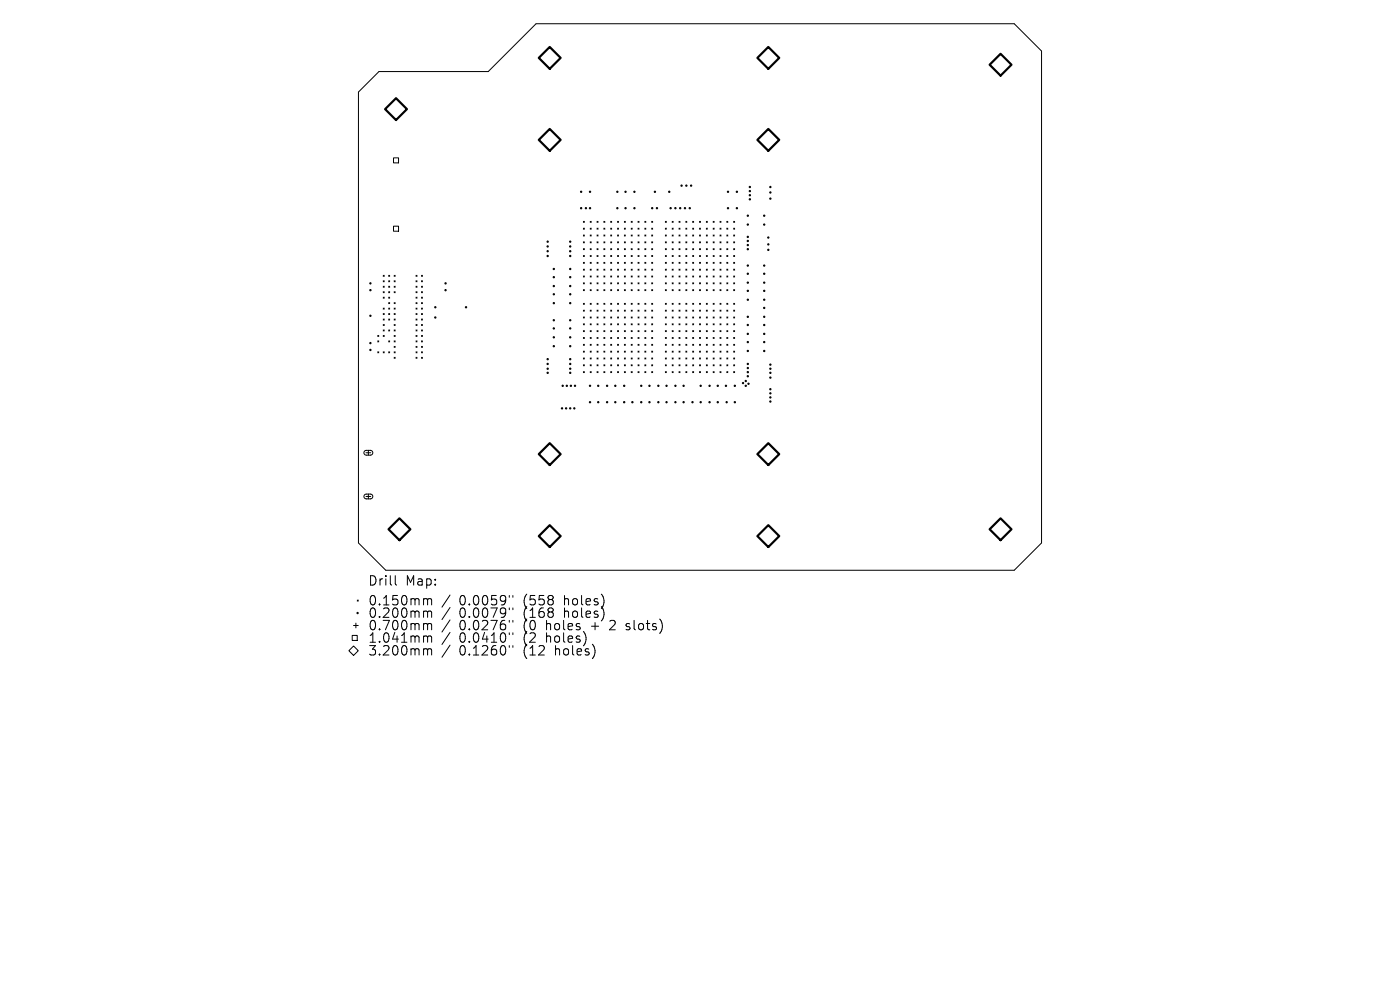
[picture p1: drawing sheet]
<svg xmlns="http://www.w3.org/2000/svg" width="297mm" height="210mm" viewBox="0 0 297 210" stroke-linecap="round" stroke-linejoin="round" font-family="sans-serif">
<defs><g id="words">
<g font-size="2.8">
<text x="78" y="124.5">Drill</text>
<text x="86" y="124.5">Map:</text>
<text x="78" y="128.7">0.150mm</text>
<text x="78" y="131.3">0.200mm</text>
<text x="97.5" y="128.7">0.0059&quot;</text>
<text x="97.5" y="131.3">0.0079&quot;</text>
<text x="111.2" y="128.7">(558</text>
<text x="111.2" y="131.3">(168</text>
<text x="120" y="128.7">holes)</text>
<text x="120" y="131.3">holes)</text>
<text x="78" y="134">0.700mm</text>
<text x="78" y="136.6">1.041mm</text>
<text x="97.5" y="134">0.0276&quot;</text>
<text x="97.5" y="136.6">0.0410&quot;</text>
<text x="111.2" y="134">(0</text>
<text x="111.2" y="136.6">(2</text>
<text x="116.1" y="134">holes</text>
<text x="116.1" y="136.6">holes)</text>
<text x="125.9" y="134">+</text>
<text x="130.1" y="134">2</text>
<text x="133.7" y="134">slots)</text>
<text x="78" y="139.3">3.200mm</text>
<text x="97.5" y="139.3">0.1260&quot;</text>
<text x="111.2" y="139.3">(12</text>
<text x="118" y="139.3">holes)</text>
</g>
</g></defs>
<g fill="none" stroke="#000" stroke-width=".21">
<path d="M80.4 15.2h23.2l10.1-10.2h101.5l5.8 5.8v104.4l-5.8 5.8h-133.4l-5.8-5.8v-95.7zM83.5 33.5h1v1.1h-1zM81.3 58.4l.2 .2M81.3 59.6l.2 .2M81.5 58.4l-.2 .2M81.5 59.6l-.2 .2M82.5 59.6l.2 .2M82.5 58.4l.2 .2M82.7 58.4l-.2 .2M82.7 59.6l-.2 .2M83.5 48h1v1h-1zM83.6 59.6l.2 .2"/>
<path d="M83.6 58.4l.2 .2M83.8 58.4l-.2 .2M83.8 59.6l-.2 .2M88.3 58.4l.2 .2M88.3 59.6l.2 .2M88.5 58.4l-.2 .2M88.5 59.6l-.2 .2M89.4 59.6l.2 .2M89.4 58.4l.2 .2M89.6 58.4l-.2 .2M89.6 59.6l-.2 .2M123.8 47l.2 .2"/>
<path d="M123.8 48.4l.2 .2M123.8 49.9l.2 .2M123.8 51.3l.2 .2M123.8 52.7l.2 .3M123.8 54.2l.2 .2M123.8 55.6l.2 .3M123.8 57.1l.2 .2M123.8 58.5l.2 .3M123.8 60l.2 .2M124 47l-.2 .2M124 48.4l-.2 .2M124 49.9l-.2 .2"/>
<path d="M124 51.3l-.2 .2M124 52.7l-.2 .3M124 54.2l-.2 .2M124 55.6l-.2 .3M124 57.1l-.2 .2M124 58.5l-.2 .3M124 60l-.2 .2M125.2 48.4l.2 .2M125.2 49.9l.2 .2M125.2 51.3l.2 .2M125.2 52.7l.2 .3M125.2 54.2l.2 .2"/>
<path d="M125.2 55.6l.2 .3M125.2 57.1l.2 .2M125.2 58.5l.2 .3M125.2 60l.2 .2M125.2 47l.2 .2M125.4 47l-.2 .2M125.4 48.4l-.2 .2M125.4 49.9l-.2 .2M125.4 51.3l-.2 .2M125.4 52.7l-.2 .3M125.4 54.2l-.2 .2M125.4 55.6l-.2 .3"/>
<path d="M125.4 57.1l-.2 .2M125.4 58.5l-.2 .3M125.4 60l-.2 .2M126.7 49.9l.2 .2M126.7 51.3l.2 .2M126.7 52.7l.2 .3M126.7 54.2l.2 .2M126.7 55.6l.2 .3M126.7 57.1l.2 .2M126.7 58.5l.2 .3M126.7 60l.2 .2M126.7 48.4l.2 .2"/>
<path d="M126.7 47l.2 .2M126.9 47l-.2 .2M126.9 48.4l-.2 .2M126.9 49.9l-.2 .2M126.9 51.3l-.2 .2M126.9 52.7l-.2 .3M126.9 54.2l-.2 .2M126.9 55.6l-.2 .3M126.9 57.1l-.2 .2M126.9 58.5l-.2 .3M126.9 60l-.2 .2M128.1 51.3l.2 .2"/>
<path d="M128.1 52.7l.2 .3M128.1 54.2l.2 .2M128.1 55.6l.2 .3M128.1 57.1l.2 .2M128.1 58.5l.2 .3M128.1 60l.2 .2M128.1 49.9l.2 .2M128.1 48.4l.2 .2M128.1 47l.2 .2M128.3 47l-.2 .2M128.3 48.4l-.2 .2M128.3 49.9l-.2 .2"/>
<path d="M128.3 51.3l-.2 .2M128.3 52.7l-.2 .3M128.3 54.2l-.2 .2M128.3 55.6l-.2 .3M128.3 57.1l-.2 .2M128.3 60l-.2 .2M128.3 58.5l-.2 .3M129.6 52.7l.2 .3M129.6 54.2l.2 .2M129.6 55.6l.2 .3M129.6 57.1l.2 .2M129.6 58.5l.2 .3"/>
<path d="M129.6 60l.2 .2M129.6 51.3l.2 .2M129.6 49.9l.2 .2M129.6 48.4l.2 .2M129.6 47l.2 .2M129.8 47l-.2 .2M129.8 48.4l-.2 .2M129.8 49.9l-.2 .2M129.8 51.3l-.2 .2M129.8 52.7l-.2 .3M129.8 54.2l-.2 .2M129.8 55.6l-.2 .3"/>
<path d="M129.8 58.5l-.2 .3M129.8 60l-.2 .2M129.8 57.1l-.2 .2M131 54.2l.2 .2M131 55.6l.2 .3M131 57.1l.2 .2M131 60l.2 .2M131 52.7l.2 .3M131 51.3l.2 .2M131 49.9l.2 .2M131 48.4l.2 .2M131 47l.2 .2"/>
<path d="M131 58.5l.2 .3M131.2 47l-.2 .2M131.2 48.4l-.2 .2M131.2 49.9l-.2 .2M131.2 51.3l-.2 .2M131.2 52.7l-.2 .3M131.2 54.2l-.2 .2M131.2 57.1l-.2 .2M131.2 58.5l-.2 .3M131.2 60l-.2 .2M131.2 55.6l-.2 .3M132.5 57.1l.2 .2"/>
<path d="M132.5 58.5l.2 .3M132.5 54.2l.2 .2M132.5 52.7l.2 .3M132.5 51.3l.2 .2M132.5 49.9l.2 .2M132.5 48.4l.2 .2M132.5 60l.2 .2M132.5 47l.2 .2M132.5 55.6l.2 .3M132.7 47l-.2 .2M132.7 48.4l-.2 .2M132.7 49.9l-.2 .2"/>
<path d="M132.7 51.3l-.2 .2M132.7 52.7l-.2 .3M132.7 55.6l-.2 .3M132.7 57.1l-.2 .2M132.7 58.5l-.2 .3M132.7 60l-.2 .2M132.7 54.2l-.2 .2M133.9 58.5l.2 .3M133.9 60l.2 .2M133.9 55.6l.2 .3M133.9 54.2l.2 .2M133.9 51.3l.2 .2"/>
<path d="M133.9 49.9l.2 .2M133.9 48.4l.2 .2M133.9 57.1l.2 .2M133.9 47l.2 .2M133.9 52.7l.2 .3M134.1 47l-.2 .2M134.1 48.4l-.2 .2M134.1 49.9l-.2 .2M134.1 51.3l-.2 .2M134.1 54.2l-.2 .2M134.1 55.6l-.2 .3M134.1 57.1l-.2 .2"/>
<path d="M134.1 58.5l-.2 .3M134.1 60l-.2 .2M134.1 52.7l-.2 .3M135.4 60l.2 .2M135.4 57.1l.2 .2M135.4 55.6l.2 .3M135.4 52.7l.2 .3M135.4 51.3l.2 .2M135.4 58.5l.2 .3M135.4 48.4l.2 .2M135.4 54.2l.2 .2M135.4 47l.2 .2"/>
<path d="M135.4 49.9l.2 .2M135.6 47l-.2 .2M135.6 48.4l-.2 .2M135.6 49.9l-.2 .2M135.6 52.7l-.2 .3M135.6 54.2l-.2 .2M135.6 55.6l-.2 .3M135.6 57.1l-.2 .2M135.6 58.5l-.2 .3M135.6 51.3l-.2 .2M135.6 60l-.2 .2M136.8 58.5l.2 .3"/>
<path d="M136.8 57.1l.2 .2M136.8 54.2l.2 .2M136.8 52.7l.2 .3M136.8 60l.2 .2M136.8 49.9l.2 .2M136.8 55.6l.2 .3M136.8 48.4l.2 .2M136.8 51.3l.2 .2M136.8 47l.2 .2M137 47l-.2 .2M137 48.4l-.2 .2M137 51.3l-.2 .2"/>
<path d="M137 52.7l-.2 .3M137 54.2l-.2 .2M137 55.6l-.2 .3M137 57.1l-.2 .2M137 60l-.2 .2M137 49.9l-.2 .2M137 58.5l-.2 .3M138.2 60l.3 .2M138.2 58.5l.3 .3M138.2 55.6l.3 .3M138.2 54.2l.3 .2M138.2 51.3l.3 .2"/>
<path d="M138.2 57.1l.3 .2M138.2 49.9l.3 .2M138.2 52.7l.3 .3M138.2 48.4l.3 .2M138.2 47l.3 .2M138.5 47l-.3 .2M138.5 49.9l-.3 .2M138.5 51.3l-.3 .2M138.5 52.7l-.3 .3M138.5 54.2l-.3 .2M138.5 55.6l-.3 .3M138.5 58.5l-.3 .3"/>
<path d="M138.5 60l-.3 .2M138.5 48.4l-.3 .2M138.5 57.1l-.3 .2M141.1 58.5l.3 .3M141.1 57.1l.3 .2M141.1 54.2l.3 .2M141.1 60l.3 .2M141.1 52.7l.3 .3M141.1 55.6l.3 .3M141.1 51.3l.3 .2M141.1 49.9l.3 .2M141.1 47l.3 .2"/>
<path d="M141.1 48.4l.3 .2M141.4 47l-.3 .2M141.4 48.4l-.3 .2M141.4 49.9l-.3 .2M141.4 51.3l-.3 .2M141.4 52.7l-.3 .3M141.4 55.6l-.3 .3M141.4 57.1l-.3 .2M141.4 60l-.3 .2M141.4 54.2l-.3 .2M141.4 58.5l-.3 .3M142.6 58.5l.2 .3"/>
<path d="M142.6 55.6l.2 .3M142.6 54.2l.2 .2M142.6 57.1l.2 .2M142.6 52.7l.2 .3M142.6 51.3l.2 .2M142.6 48.4l.2 .2M142.6 49.9l.2 .2M142.6 47l.2 .2M142.6 60l.2 .2M142.8 47l-.2 .2M142.8 48.4l-.2 .2M142.8 49.9l-.2 .2"/>
<path d="M142.8 51.3l-.2 .2M142.8 54.2l-.2 .2M142.8 55.6l-.2 .3M142.8 58.5l-.2 .3M142.8 60l-.2 .2M142.8 52.7l-.2 .3M142.8 57.1l-.2 .2M144 60l.3 .2M144 55.6l.3 .3M144 58.5l.3 .3M144 54.2l.3 .2M144 52.7l.3 .3"/>
<path d="M144 49.9l.3 .2M144 51.3l.3 .2M144 48.4l.3 .2M144 47l.3 .2M144 57.1l.3 .2M144.3 47l-.3 .2M144.3 48.4l-.3 .2M144.3 49.9l-.3 .2M144.3 52.7l-.3 .3M144.3 54.2l-.3 .2M144.3 57.1l-.3 .2M144.3 58.5l-.3 .3"/>
<path d="M144.3 60l-.3 .2M144.3 51.3l-.3 .2M144.3 55.6l-.3 .3M145.5 57.1l.2 .2M145.5 60l.2 .2M145.5 55.6l.2 .3M145.5 51.3l.2 .2M145.5 52.7l.2 .3M145.5 49.9l.2 .2M145.5 48.4l.2 .2M145.5 58.5l.2 .3M145.5 47l.2 .2"/>
<path d="M145.5 54.2l.2 .2M145.7 47l-.2 .2M145.7 48.4l-.2 .2M145.7 51.3l-.2 .2M145.7 52.7l-.2 .3M145.7 55.6l-.2 .3M145.7 57.1l-.2 .2M145.7 58.5l-.2 .3M145.7 60l-.2 .2M145.7 49.9l-.2 .2M145.7 54.2l-.2 .2M146.9 58.5l.3 .3"/>
<path d="M146.9 57.1l.3 .2M146.9 52.7l.3 .3M146.9 54.2l.3 .2M146.9 49.9l.3 .2M146.9 60l.3 .2M146.9 48.4l.3 .2M146.9 55.6l.3 .3M146.9 47l.3 .2M146.9 51.3l.3 .2M147.2 47l-.3 .2M147.2 49.9l-.3 .2M147.2 51.3l-.3 .2"/>
<path d="M147.2 54.2l-.3 .2M147.2 55.6l-.3 .3M147.2 58.5l-.3 .3M147.2 48.4l-.3 .2M147.2 60l-.3 .2M147.2 52.7l-.3 .3M147.2 57.1l-.3 .2M148.4 60l.2 .2M148.4 58.5l.2 .3M148.4 54.2l.2 .2M148.4 55.6l.2 .3M148.4 51.3l.2 .2"/>
<path d="M148.4 49.9l.2 .2M148.4 57.1l.2 .2M148.4 52.7l.2 .3M148.4 47l.2 .2M148.4 48.4l.2 .2M148.6 48.4l-.2 .2M148.6 49.9l-.2 .2M148.6 52.7l-.2 .3M148.6 54.2l-.2 .2M148.6 57.1l-.2 .2M148.6 47l-.2 .2M148.6 58.5l-.2 .3"/>
<path d="M148.6 60l-.2 .2M148.6 51.3l-.2 .2M148.6 55.6l-.2 .3M149.8 60l.3 .2M149.8 55.6l.3 .3M149.8 57.1l.3 .2M149.8 52.7l.3 .3M149.8 51.3l.3 .2M149.8 58.5l.3 .3M149.8 54.2l.3 .2M149.8 48.4l.3 .2M149.8 49.9l.3 .2"/>
<path d="M149.8 47l.3 .2M150.1 47l-.3 .2M150.1 48.4l-.3 .2M150.1 51.3l-.3 .2M150.1 52.7l-.3 .3M150.1 55.6l-.3 .3M150.1 57.1l-.3 .2M150.1 58.5l-.3 .3M150.1 60l-.3 .2M150.1 49.9l-.3 .2M150.1 54.2l-.3 .2M151.3 57.1l.2 .2"/>
<path d="M151.3 58.5l.2 .3M151.3 54.2l.2 .2M151.3 52.7l.2 .3M151.3 60l.2 .2M151.3 55.6l.2 .3M151.3 49.9l.2 .2M151.3 51.3l.2 .2M151.3 48.4l.2 .2M151.3 47l.2 .2M151.5 47l-.2 .2M151.5 49.9l-.2 .2M151.5 51.3l-.2 .2"/>
<path d="M151.5 54.2l-.2 .2M151.5 55.6l-.2 .3M151.5 57.1l-.2 .2M151.5 58.5l-.2 .3M151.5 60l-.2 .2M151.5 48.4l-.2 .2M151.5 52.7l-.2 .3M152.7 58.5l.3 .3M152.7 60l.3 .2M152.7 55.6l.3 .3M152.7 54.2l.3 .2M152.7 57.1l.3 .2"/>
<path d="M152.7 51.3l.3 .2M152.7 52.7l.3 .3M152.7 49.9l.3 .2M152.7 48.4l.3 .2M152.7 47l.3 .2M153 48.4l-.3 .2M153 49.9l-.3 .2M153 52.7l-.3 .3M153 54.2l-.3 .2M153 55.6l-.3 .3M153 57.1l-.3 .2M153 58.5l-.3 .3"/>
<path d="M153 60l-.3 .2M153 47l-.3 .2M153 51.3l-.3 .2M154.2 60l.2 .2M154.2 57.1l.2 .2M154.2 55.6l.2 .3M154.2 58.5l.2 .3M154.2 52.7l.2 .3M154.2 54.2l.2 .2M154.2 51.3l.2 .2M154.2 49.9l.2 .2M154.2 48.4l.2 .2"/>
<path d="M154.2 47l.2 .2M154.4 47l-.2 .2M154.4 48.4l-.2 .2M154.4 51.3l-.2 .2M154.4 52.7l-.2 .3M154.4 54.2l-.2 .2M154.4 55.6l-.2 .3M154.4 57.1l-.2 .2M154.4 58.5l-.2 .3M154.4 60l-.2 .2M154.4 49.9l-.2 .2M155.6 57.1l.3 .2"/>
<path d="M155.6 60l.3 .2M155.6 54.2l.3 .2M155.6 55.6l.3 .3M155.6 52.7l.3 .3M155.6 51.3l.3 .2M155.6 49.9l.3 .2M155.6 48.4l.3 .2M155.6 47l.3 .2M155.6 58.5l.3 .3M155.9 47l-.3 .2M155.9 49.9l-.3 .2M155.9 51.3l-.3 .2"/>
<path d="M155.9 54.2l-.3 .2M155.9 55.6l-.3 .3M155.9 57.1l-.3 .2M155.9 58.5l-.3 .3M155.9 60l-.3 .2M155.9 48.4l-.3 .2M155.9 52.7l-.3 .3M80.1 71.2l.3 .2M80.1 72.3l.3 .2M80.1 74.6l.3 .2M80.4 71.2l-.3 .2M80.4 72.3l-.3 .2"/>
<path d="M80.4 74.6l-.3 .2M81.3 60.7l.2 .2M81.3 61.9l.2 .2M81.3 63l.2 .3M81.3 65.4l.2 .2M81.3 66.5l.2 .2M81.3 67.7l.2 .2M81.3 68.8l.2 .3M81.3 70l.2 .2M81.3 71.2l.2 .2M81.3 74.6l.2 .2M81.5 70l-.2 .2"/>
<path d="M81.5 71.2l-.2 .2M81.5 60.7l-.2 .2M81.5 61.9l-.2 .2M81.5 63l-.2 .3M81.5 65.4l-.2 .2M81.5 66.5l-.2 .2M81.5 67.7l-.2 .2M81.5 68.8l-.2 .3M81.5 74.6l-.2 .2M82.5 74.6l.2 .2M82.5 60.7l.2 .2M82.5 61.9l.2 .2"/>
<path d="M82.5 63l.2 .3M82.5 64.2l.2 .2M82.5 66.5l.2 .2M82.5 67.7l.2 .2M82.5 70l.2 .2M82.5 72.3l.2 .2M82.5 65.4l.2 .2M82.7 70l-.2 .2M82.7 72.3l-.2 .2M82.7 60.7l-.2 .2M82.7 61.9l-.2 .2M82.7 64.2l-.2 .2"/>
<path d="M82.7 65.4l-.2 .2M82.7 66.5l-.2 .2M82.7 67.7l-.2 .2M82.7 63l-.2 .3M82.7 74.6l-.2 .2M83.6 74.6l.2 .2M83.6 75.8l.2 .2M83.6 60.7l.2 .2M83.6 61.9l.2 .2M83.6 64.2l.2 .2M83.6 65.4l.2 .2M83.6 67.7l.2 .2"/>
<path d="M83.6 68.8l.2 .3M83.6 70l.2 .2M83.6 71.2l.2 .2M83.6 72.3l.2 .2M83.6 73.5l.2 .2M83.6 66.5l.2 .2M83.8 67.7l-.2 .2M83.8 68.8l-.2 .3M83.8 71.2l-.2 .2M83.8 60.7l-.2 .2M83.8 64.2l-.2 .2M83.8 65.4l-.2 .2"/>
<path d="M83.8 66.5l-.2 .2M83.8 72.3l-.2 .2M83.8 61.9l-.2 .2M83.8 73.5l-.2 .2M83.8 70l-.2 .2M83.8 74.6l-.2 .2M83.8 75.8l-.2 .2M88.3 66.5l.2 .2M88.3 68.8l.2 .3M88.3 72.3l.2 .2M88.3 73.5l.2 .2M88.3 74.6l.2 .2"/>
<path d="M88.3 75.8l.2 .2M88.3 64.2l.2 .2M88.3 71.2l.2 .2M88.3 60.7l.2 .2M88.3 61.9l.2 .2M88.3 63l.2 .3M88.3 65.4l.2 .2M88.3 67.7l.2 .2M88.3 70l.2 .2M88.5 63l-.2 .3M88.5 66.5l-.2 .2M88.5 60.7l-.2 .2"/>
<path d="M88.5 61.9l-.2 .2M88.5 67.7l-.2 .2M88.5 68.8l-.2 .3M88.5 65.4l-.2 .2M88.5 70l-.2 .2M88.5 71.2l-.2 .2M88.5 64.2l-.2 .2M88.5 72.3l-.2 .2M88.5 73.5l-.2 .2M88.5 74.6l-.2 .2M88.5 75.8l-.2 .2M89.4 67.7l.2 .2"/>
<path d="M89.4 70l.2 .2M89.4 74.6l.2 .2M89.4 75.8l.2 .2M89.4 65.4l.2 .2M89.4 72.3l.2 .2M89.4 60.7l.2 .2M89.4 61.9l.2 .2M89.4 63l.2 .3M89.4 64.2l.2 .2M89.4 66.5l.2 .2M89.4 68.8l.2 .3M89.4 71.2l.2 .2"/>
<path d="M89.4 73.5l.2 .2M89.6 61.9l-.2 .2M89.6 65.4l-.2 .2M89.6 60.7l-.2 .2M89.6 66.5l-.2 .2M89.6 67.7l-.2 .2M89.6 64.2l-.2 .2M89.6 68.8l-.2 .3M89.6 70l-.2 .2M89.6 63l-.2 .3M89.6 71.2l-.2 .2M89.6 72.3l-.2 .2"/>
<path d="M89.6 73.5l-.2 .2M89.6 74.6l-.2 .2M89.6 75.8l-.2 .2M123.8 61.4l.2 .3M123.8 64.3l.2 .3M123.8 65.8l.2 .2M123.8 67.2l.2 .3M123.8 68.7l.2 .2M123.8 70.1l.2 .3M123.8 71.6l.2 .2M123.8 73l.2 .3M123.8 74.5l.2 .2"/>
<path d="M123.8 75.9l.2 .3M123.8 77.4l.2 .2M123.8 78.8l.2 .3M124 61.4l-.2 .3M124 64.3l-.2 .3M124 65.8l-.2 .2M124 67.2l-.2 .3M124 68.7l-.2 .2M124 70.1l-.2 .3M124 71.6l-.2 .2M124 73l-.2 .3M124 74.5l-.2 .2"/>
<path d="M124 75.9l-.2 .3M124 77.4l-.2 .2M124 78.8l-.2 .3M125.2 61.4l.2 .3M125.2 65.8l.2 .2M125.2 67.2l.2 .3M125.2 68.7l.2 .2M125.2 70.1l.2 .3M125.2 71.6l.2 .2M125.2 73l.2 .3M125.2 75.9l.2 .3M125.2 77.4l.2 .2"/>
<path d="M125.2 64.3l.2 .3M125.2 74.5l.2 .2M125.2 78.8l.2 .3M125.4 64.3l-.2 .3M125.4 65.8l-.2 .2M125.4 67.2l-.2 .3M125.4 68.7l-.2 .2M125.4 70.1l-.2 .3M125.4 71.6l-.2 .2M125.4 73l-.2 .3M125.4 74.5l-.2 .2M125.4 75.9l-.2 .3"/>
<path d="M125.4 77.4l-.2 .2M125.4 61.4l-.2 .3M125.4 78.8l-.2 .3M126.7 61.4l.2 .3M126.7 64.3l.2 .3M126.7 67.2l.2 .3M126.7 68.7l.2 .2M126.7 70.1l.2 .3M126.7 73l.2 .3M126.7 74.5l.2 .2M126.7 77.4l.2 .2M126.7 78.8l.2 .3"/>
<path d="M126.7 65.8l.2 .2M126.7 75.9l.2 .3M126.7 71.6l.2 .2M126.9 61.4l-.2 .3M126.9 64.3l-.2 .3M126.9 65.8l-.2 .2M126.9 67.2l-.2 .3M126.9 68.7l-.2 .2M126.9 70.1l-.2 .3M126.9 71.6l-.2 .2M126.9 73l-.2 .3M126.9 74.5l-.2 .2"/>
<path d="M126.9 75.9l-.2 .3M126.9 77.4l-.2 .2M126.9 78.8l-.2 .3M128.1 61.4l.2 .3M128.1 64.3l.2 .3M128.1 65.8l.2 .2M128.1 70.1l.2 .3M128.1 71.6l.2 .2M128.1 74.5l.2 .2M128.1 75.9l.2 .3M128.1 78.8l.2 .3M128.1 67.2l.2 .3"/>
<path d="M128.1 77.4l.2 .2M128.1 73l.2 .3M128.1 68.7l.2 .2M128.3 61.4l-.2 .3M128.3 64.3l-.2 .3M128.3 65.8l-.2 .2M128.3 68.7l-.2 .2M128.3 70.1l-.2 .3M128.3 71.6l-.2 .2M128.3 73l-.2 .3M128.3 74.5l-.2 .2M128.3 75.9l-.2 .3"/>
<path d="M128.3 77.4l-.2 .2M128.3 67.2l-.2 .3M128.3 78.8l-.2 .3M129.6 61.4l.2 .3M129.6 64.3l.2 .3M129.6 67.2l.2 .3M129.6 71.6l.2 .2M129.6 73l.2 .3M129.6 75.9l.2 .3M129.6 77.4l.2 .2M129.6 68.7l.2 .2M129.6 78.8l.2 .3"/>
<path d="M129.6 74.5l.2 .2M129.6 70.1l.2 .3M129.6 65.8l.2 .2M129.8 61.4l-.2 .3M129.8 64.3l-.2 .3M129.8 67.2l-.2 .3M129.8 68.7l-.2 .2M129.8 70.1l-.2 .3M129.8 71.6l-.2 .2M129.8 73l-.2 .3M129.8 74.5l-.2 .2M129.8 75.9l-.2 .3"/>
<path d="M129.8 65.8l-.2 .2M129.8 77.4l-.2 .2M129.8 78.8l-.2 .3M131 61.4l.2 .3M131 64.3l.2 .3M131 65.8l.2 .2M131 68.7l.2 .2M131 73l.2 .3M131 74.5l.2 .2M131 77.4l.2 .2M131 78.8l.2 .3M131 70.1l.2 .3"/>
<path d="M131 75.9l.2 .3M131 71.6l.2 .2M131 67.2l.2 .3M131.2 61.4l-.2 .3M131.2 65.8l-.2 .2M131.2 67.2l-.2 .3M131.2 68.7l-.2 .2M131.2 70.1l-.2 .3M131.2 71.6l-.2 .2M131.2 73l-.2 .3M131.2 74.5l-.2 .2M131.2 64.3l-.2 .3"/>
<path d="M131.2 75.9l-.2 .3M131.2 77.4l-.2 .2M131.2 78.8l-.2 .3M132.5 61.4l.2 .3M132.5 65.8l.2 .2M132.5 67.2l.2 .3M132.5 70.1l.2 .3M132.5 74.5l.2 .2M132.5 75.9l.2 .3M132.5 78.8l.2 .3M132.5 71.6l.2 .2M132.5 77.4l.2 .2"/>
<path d="M132.5 73l.2 .3M132.5 68.7l.2 .2M132.5 64.3l.2 .3M132.7 61.4l-.2 .3M132.7 64.3l-.2 .3M132.7 65.8l-.2 .2M132.7 67.2l-.2 .3M132.7 68.7l-.2 .2M132.7 70.1l-.2 .3M132.7 71.6l-.2 .2M132.7 73l-.2 .3M132.7 74.5l-.2 .2"/>
<path d="M132.7 75.9l-.2 .3M132.7 77.4l-.2 .2M132.7 78.8l-.2 .3M133.9 64.3l.2 .3M133.9 67.2l.2 .3M133.9 68.7l.2 .2M133.9 71.6l.2 .2M133.9 75.9l.2 .3M133.9 77.4l.2 .2M133.9 73l.2 .3M133.9 78.8l.2 .3M133.9 74.5l.2 .2"/>
<path d="M133.9 70.1l.2 .3M133.9 61.4l.2 .3M133.9 65.8l.2 .2M134.1 64.3l-.2 .3M134.1 65.8l-.2 .2M134.1 67.2l-.2 .3M134.1 68.7l-.2 .2M134.1 70.1l-.2 .3M134.1 71.6l-.2 .2M134.1 61.4l-.2 .3M134.1 73l-.2 .3M134.1 74.5l-.2 .2"/>
<path d="M134.1 75.9l-.2 .3M134.1 77.4l-.2 .2M134.1 78.8l-.2 .3M135.4 61.4l.2 .3M135.4 64.3l.2 .3M135.4 65.8l.2 .2M135.4 68.7l.2 .2M135.4 70.1l.2 .3M135.4 73l.2 .3M135.4 77.4l.2 .2M135.4 78.8l.2 .3M135.4 74.5l.2 .2"/>
<path d="M135.4 75.9l.2 .3M135.4 71.6l.2 .2M135.4 67.2l.2 .3M135.6 61.4l-.2 .3M135.6 64.3l-.2 .3M135.6 65.8l-.2 .2M135.6 67.2l-.2 .3M135.6 68.7l-.2 .2M135.6 70.1l-.2 .3M135.6 71.6l-.2 .2M135.6 73l-.2 .3M135.6 74.5l-.2 .2"/>
<path d="M135.6 75.9l-.2 .3M135.6 77.4l-.2 .2M135.6 78.8l-.2 .3M136.8 61.4l.2 .3M136.8 65.8l.2 .2M136.8 67.2l.2 .3M136.8 70.1l.2 .3M136.8 71.6l.2 .2M136.8 74.5l.2 .2M136.8 78.8l.2 .3M136.8 77.4l.2 .2M136.8 73l.2 .3"/>
<path d="M136.8 64.3l.2 .3M136.8 68.7l.2 .2M136.8 75.9l.2 .3M137 61.4l-.2 .3M137 64.3l-.2 .3M137 65.8l-.2 .2M137 67.2l-.2 .3M137 68.7l-.2 .2M137 70.1l-.2 .3M137 71.6l-.2 .2M137 73l-.2 .3M137 74.5l-.2 .2"/>
<path d="M137 75.9l-.2 .3M137 77.4l-.2 .2M137 78.8l-.2 .3M138.2 64.3l.3 .3M138.2 67.2l.3 .3M138.2 68.7l.3 .2M138.2 71.6l.3 .2M138.2 75.9l.3 .3M138.2 78.8l.3 .3M138.2 74.5l.3 .2M138.2 65.8l.3 .2M138.2 61.4l.3 .3"/>
<path d="M138.2 70.1l.3 .3M138.2 77.4l.3 .2M138.2 73l.3 .3M138.5 64.3l-.3 .3M138.5 65.8l-.3 .2M138.5 67.2l-.3 .3M138.5 68.7l-.3 .2M138.5 70.1l-.3 .3M138.5 71.6l-.3 .2M138.5 73l-.3 .3M138.5 74.5l-.3 .2M138.5 75.9l-.3 .3"/>
<path d="M138.5 77.4l-.3 .2M138.5 61.4l-.3 .3M138.5 78.8l-.3 .3M141.1 65.8l.3 .2M141.1 70.1l.3 .3M141.1 74.5l.3 .2M141.1 78.8l.3 .3M141.1 61.4l.3 .3M141.1 77.4l.3 .2M141.1 68.7l.3 .2M141.1 64.3l.3 .3M141.1 73l.3 .3"/>
<path d="M141.1 75.9l.3 .3M141.1 67.2l.3 .3M141.1 71.6l.3 .2M141.4 61.4l-.3 .3M141.4 64.3l-.3 .3M141.4 65.8l-.3 .2M141.4 67.2l-.3 .3M141.4 68.7l-.3 .2M141.4 70.1l-.3 .3M141.4 71.6l-.3 .2M141.4 73l-.3 .3M141.4 74.5l-.3 .2"/>
<path d="M141.4 75.9l-.3 .3M141.4 77.4l-.3 .2M141.4 78.8l-.3 .3M142.6 67.2l.2 .3M142.6 71.6l.2 .2M142.6 75.9l.2 .3M142.6 78.8l.2 .3M142.6 70.1l.2 .3M142.6 65.8l.2 .2M142.6 74.5l.2 .2M142.6 61.4l.2 .3M142.6 77.4l.2 .2"/>
<path d="M142.6 68.7l.2 .2M142.6 73l.2 .3M142.6 64.3l.2 .3M142.8 61.4l-.2 .3M142.8 64.3l-.2 .3M142.8 65.8l-.2 .2M142.8 67.2l-.2 .3M142.8 68.7l-.2 .2M142.8 70.1l-.2 .3M142.8 71.6l-.2 .2M142.8 73l-.2 .3M142.8 74.5l-.2 .2"/>
<path d="M142.8 75.9l-.2 .3M142.8 77.4l-.2 .2M142.8 78.8l-.2 .3M144 68.7l.3 .2M144 73l.3 .3M144 77.4l.3 .2M144 64.3l.3 .3M144 71.6l.3 .2M144 67.2l.3 .3M144 75.9l.3 .3M144 78.8l.3 .3M144 70.1l.3 .3"/>
<path d="M144 74.5l.3 .2M144 61.4l.3 .3M144 65.8l.3 .2M144.3 61.4l-.3 .3M144.3 64.3l-.3 .3M144.3 65.8l-.3 .2M144.3 67.2l-.3 .3M144.3 68.7l-.3 .2M144.3 70.1l-.3 .3M144.3 71.6l-.3 .2M144.3 73l-.3 .3M144.3 74.5l-.3 .2"/>
<path d="M144.3 75.9l-.3 .3M144.3 77.4l-.3 .2M144.3 78.8l-.3 .3M145.5 70.1l.2 .3M145.5 74.5l.2 .2M145.5 78.8l.2 .3M145.5 65.8l.2 .2M145.5 61.4l.2 .3M145.5 73l.2 .3M145.5 68.7l.2 .2M145.5 77.4l.2 .2M145.5 64.3l.2 .3"/>
<path d="M145.5 71.6l.2 .2M145.5 75.9l.2 .3M145.5 67.2l.2 .3M145.7 61.4l-.2 .3M145.7 64.3l-.2 .3M145.7 65.8l-.2 .2M145.7 67.2l-.2 .3M145.7 68.7l-.2 .2M145.7 70.1l-.2 .3M145.7 71.6l-.2 .2M145.7 73l-.2 .3M145.7 74.5l-.2 .2"/>
<path d="M145.7 75.9l-.2 .3M145.7 77.4l-.2 .2M145.7 78.8l-.2 .3M146.9 71.6l.3 .2M146.9 75.9l.3 .3M146.9 67.2l.3 .3M146.9 74.5l.3 .2M146.9 70.1l.3 .3M146.9 78.8l.3 .3M146.9 65.8l.3 .2M146.9 61.4l.3 .3M146.9 73l.3 .3"/>
<path d="M146.9 77.4l.3 .2M146.9 64.3l.3 .3M146.9 68.7l.3 .2M147.2 61.4l-.3 .3M147.2 64.3l-.3 .3M147.2 65.8l-.3 .2M147.2 67.2l-.3 .3M147.2 68.7l-.3 .2M147.2 70.1l-.3 .3M147.2 71.6l-.3 .2M147.2 73l-.3 .3M147.2 74.5l-.3 .2"/>
<path d="M147.2 75.9l-.3 .3M147.2 77.4l-.3 .2M147.2 78.8l-.3 .3M148.4 73l.2 .3M148.4 68.7l.2 .2M148.4 64.3l.2 .3M148.4 75.9l.2 .3M148.4 71.6l.2 .2M148.4 67.2l.2 .3M148.4 74.5l.2 .2M148.4 78.8l.2 .3M148.4 65.8l.2 .2"/>
<path d="M148.4 70.1l.2 .3M148.4 61.4l.2 .3M148.4 77.4l.2 .2M148.6 61.4l-.2 .3M148.6 64.3l-.2 .3M148.6 65.8l-.2 .2M148.6 67.2l-.2 .3M148.6 68.7l-.2 .2M148.6 70.1l-.2 .3M148.6 71.6l-.2 .2M148.6 73l-.2 .3M148.6 74.5l-.2 .2"/>
<path d="M148.6 75.9l-.2 .3M148.6 77.4l-.2 .2M148.6 78.8l-.2 .3M149.8 70.1l.3 .3M149.8 65.8l.3 .2M149.8 77.4l.3 .2M149.8 73l.3 .3M149.8 68.7l.3 .2M149.8 61.4l.3 .3M149.8 64.3l.3 .3M149.8 75.9l.3 .3M149.8 67.2l.3 .3"/>
<path d="M149.8 71.6l.3 .2M149.8 78.8l.3 .3M149.8 74.5l.3 .2M150.1 61.4l-.3 .3M150.1 64.3l-.3 .3M150.1 65.8l-.3 .2M150.1 67.2l-.3 .3M150.1 68.7l-.3 .2M150.1 70.1l-.3 .3M150.1 71.6l-.3 .2M150.1 73l-.3 .3M150.1 74.5l-.3 .2"/>
<path d="M150.1 75.9l-.3 .3M150.1 77.4l-.3 .2M150.1 78.8l-.3 .3M151.3 67.2l.2 .3M151.3 78.8l.2 .3M151.3 74.5l.2 .2M151.3 70.1l.2 .3M151.3 65.8l.2 .2M151.3 61.4l.2 .3M151.3 77.4l.2 .2M151.3 68.7l.2 .2M151.3 73l.2 .3"/>
<path d="M151.3 64.3l.2 .3M151.3 75.9l.2 .3M151.3 71.6l.2 .2M151.5 61.4l-.2 .3M151.5 64.3l-.2 .3M151.5 65.8l-.2 .2M151.5 67.2l-.2 .3M151.5 68.7l-.2 .2M151.5 70.1l-.2 .3M151.5 71.6l-.2 .2M151.5 73l-.2 .3M151.5 74.5l-.2 .2"/>
<path d="M151.5 75.9l-.2 .3M151.5 77.4l-.2 .2M151.5 78.8l-.2 .3M152.7 75.9l.3 .3M152.7 71.6l.3 .2M152.7 64.3l.3 .3M152.7 67.2l.3 .3M152.7 78.8l.3 .3M152.7 70.1l.3 .3M152.7 74.5l.3 .2M152.7 65.8l.3 .2M152.7 61.4l.3 .3"/>
<path d="M152.7 77.4l.3 .2M152.7 73l.3 .3M152.7 68.7l.3 .2M153 61.4l-.3 .3M153 64.3l-.3 .3M153 65.8l-.3 .2M153 67.2l-.3 .3M153 68.7l-.3 .2M153 70.1l-.3 .3M153 71.6l-.3 .2M153 73l-.3 .3M153 74.5l-.3 .2"/>
<path d="M153 75.9l-.3 .3M153 77.4l-.3 .2M153 78.8l-.3 .3M154.2 77.4l.2 .2M154.2 73l.2 .3M154.2 68.7l.2 .2M154.2 64.3l.2 .3M154.2 71.6l.2 .2M154.2 75.9l.2 .3M154.2 67.2l.2 .3M154.2 78.8l.2 .3M154.2 74.5l.2 .2"/>
<path d="M154.2 70.1l.2 .3M154.2 61.4l.2 .3M154.2 65.8l.2 .2M154.4 61.4l-.2 .3M154.4 64.3l-.2 .3M154.4 65.8l-.2 .2M154.4 67.2l-.2 .3M154.4 68.7l-.2 .2M154.4 70.1l-.2 .3M154.4 71.6l-.2 .2M154.4 73l-.2 .3M154.4 74.5l-.2 .2"/>
<path d="M154.4 75.9l-.2 .3M154.4 77.4l-.2 .2M154.4 78.8l-.2 .3M155.6 78.8l.3 .3M155.6 74.5l.3 .2M155.6 70.1l.3 .3M155.6 65.8l.3 .2M155.6 61.4l.3 .3M155.6 73l.3 .3M155.6 77.4l.3 .2M155.6 68.7l.3 .2M155.6 64.3l.3 .3"/>
<path d="M155.6 75.9l.3 .3M155.6 71.6l.3 .2M155.6 67.2l.3 .3M155.9 61.4l-.3 .3M155.9 64.3l-.3 .3M155.9 65.8l-.3 .2M155.9 67.2l-.3 .3M155.9 68.7l-.3 .2M155.9 70.1l-.3 .3M155.9 71.6l-.3 .2M155.9 73l-.3 .3M155.9 74.5l-.3 .2"/>
<path d="M155.9 75.9l-.3 .3M155.9 77.4l-.3 .2M155.9 78.8l-.3 .3M77.4 95.7l.3-.2 1 .1 .3 .2 .1 .4-.4 .3h-1.1l-.4-.3zM77.6 96h1.1M78.1 95.5v1M77.4 105l.3-.2h1l.3 .3 .1 .3-.4 .4h-1.1l-.4-.4zM77.6 105.3h1.1M78.1 104.8v1M74 138l1-1 1 1-1 1zM74.7 134.8h1.1v1.1h-1.1zM75 132.7h1"/>
<path d="M75.5 132.2v1M75.8 127.3l.2 .2M76 127.3l-.2 .2M83.9 122.1v1.7l.2 .3M90.1 127l.5 .1 .1 .2M90.1 129.6h.3l.3 .3M90.1 132.3l.5 .1 .1 .2M90.1 134.9l.5 .1 .1 .2M90.1 137.6l.5 .1 .1 .2M90.7 127.3l.3-.3 .5 .1 .1 1.2M90.7 127.3v1M90.7 129.9v1.1"/>
<path d="M90.7 132.6v1M90.7 135.2v1M90.7 137.9v1M90.7 129.9l.3-.3 .5 .1 .1 1.3M90.7 132.6l.3-.3 .5 .1 .1 1.2M90.7 135.2l.3-.3 .5 .1 .1 1.2M90.7 137.9l.3-.3 .5 .1 .1 1.2M95.5 126.2l-1.7 2.6M95.5 128.9l-1.7 2.5M95.5 131.5l-1.7 2.6M95.5 134.1l-1.7 2.6M95.5 136.9l-1.7 2.5"/>
<path d="M108 126.3v.4M108 129v.3M108 131.6v.4M108 134.2v.4M108 136.9v.4M108.8 126.3v.4M108.8 129v.3M108.8 131.6v.4M108.8 134.2v.4M108.8 136.9v.4M132.8 133.5l.2 .1M132.9 132.4v.4"/>
<circle cx="144.6" cy="39.4" r=".14"/>
<circle cx="145.6" cy="39.4" r=".14"/>
<circle cx="146.6" cy="39.4" r=".14"/>
<circle cx="159.1" cy="39.7" r=".14"/>
<circle cx="163.4" cy="39.7" r=".14"/>
<circle cx="116.2" cy="54.3" r=".14"/>
<circle cx="116.2" cy="53.3" r=".14"/>
<circle cx="116.2" cy="52.3" r=".14"/>
<circle cx="116.2" cy="51.3" r=".14"/>
<circle cx="117.5" cy="57.1" r=".14"/>
<circle cx="117.5" cy="58.8" r=".14"/>
<circle cx="121" cy="54.3" r=".14"/>
<circle cx="121" cy="57.1" r=".14"/>
<circle cx="121" cy="53.3" r=".14"/>
<circle cx="121" cy="58.8" r=".14"/>
<circle cx="121" cy="52.3" r=".14"/>
<circle cx="121" cy="51.3" r=".14"/>
<circle cx="123.3" cy="40.7" r=".14"/>
<circle cx="123.3" cy="44.2" r=".14"/>
<circle cx="124.3" cy="44.2" r=".14"/>
<circle cx="125.2" cy="40.7" r=".14"/>
<circle cx="125.2" cy="44.2" r=".14"/>
<circle cx="131" cy="40.7" r=".14"/>
<circle cx="131" cy="44.2" r=".14"/>
<circle cx="132.7" cy="40.7" r=".14"/>
<circle cx="132.7" cy="44.2" r=".14"/>
<circle cx="134.6" cy="40.7" r=".14"/>
<circle cx="134.6" cy="44.2" r=".14"/>
<circle cx="138.4" cy="44.2" r=".14"/>
<circle cx="138.9" cy="40.7" r=".14"/>
<circle cx="139.4" cy="44.2" r=".14"/>
<circle cx="142" cy="40.7" r=".14"/>
<circle cx="142.3" cy="44.2" r=".14"/>
<circle cx="143.3" cy="44.2" r=".14"/>
<circle cx="144.3" cy="44.2" r=".14"/>
<circle cx="145.3" cy="44.2" r=".14"/>
<circle cx="146.3" cy="44.2" r=".14"/>
<circle cx="154.4" cy="40.7" r=".14"/>
<circle cx="154.4" cy="44.2" r=".14"/>
<circle cx="156.3" cy="40.7" r=".14"/>
<circle cx="156.3" cy="44.2" r=".14"/>
<circle cx="158.6" cy="50.2" r=".14"/>
<circle cx="158.6" cy="51.1" r=".14"/>
<circle cx="158.6" cy="52" r=".14"/>
<circle cx="158.6" cy="56.3" r=".14"/>
<circle cx="158.6" cy="60" r=".14"/>
<circle cx="158.6" cy="58.1" r=".14"/>
<circle cx="158.6" cy="47.6" r=".14"/>
<circle cx="158.6" cy="45.8" r=".14"/>
<circle cx="158.6" cy="52.9" r=".14"/>
<circle cx="159.1" cy="42.3" r=".14"/>
<circle cx="159.1" cy="40.5" r=".14"/>
<circle cx="159.1" cy="41.4" r=".14"/>
<circle cx="162.1" cy="56.3" r=".14"/>
<circle cx="162.1" cy="45.8" r=".14"/>
<circle cx="162.1" cy="47.6" r=".14"/>
<circle cx="162.1" cy="58.1" r=".14"/>
<circle cx="162.1" cy="60" r=".14"/>
<circle cx="163" cy="53" r=".14"/>
<circle cx="163" cy="51.8" r=".14"/>
<circle cx="163" cy="50.4" r=".14"/>
<circle cx="163.4" cy="42.1" r=".14"/>
<circle cx="163.4" cy="40.8" r=".14"/>
<circle cx="78.6" cy="74.2" r=".14"/>
<circle cx="78.6" cy="60.1" r=".14"/>
<circle cx="78.6" cy="67" r=".14"/>
<circle cx="78.6" cy="61.6" r=".14"/>
<circle cx="78.6" cy="72.8" r=".14"/>
<circle cx="92.3" cy="67.3" r=".14"/>
<circle cx="92.3" cy="65.2" r=".14"/>
<circle cx="94.5" cy="60.1" r=".14"/>
<circle cx="94.5" cy="61.6" r=".14"/>
<circle cx="98.9" cy="65.2" r=".14"/>
<circle cx="116.2" cy="76.2" r=".14"/>
<circle cx="116.2" cy="79.1" r=".14"/>
<circle cx="116.2" cy="78.2" r=".14"/>
<circle cx="116.2" cy="77.2" r=".14"/>
<circle cx="117.5" cy="67.9" r=".14"/>
<circle cx="117.5" cy="71.6" r=".14"/>
<circle cx="117.5" cy="73.4" r=".14"/>
<circle cx="117.5" cy="69.7" r=".14"/>
<circle cx="117.5" cy="60.7" r=".14"/>
<circle cx="117.5" cy="64.3" r=".14"/>
<circle cx="117.5" cy="62.4" r=".14"/>
<circle cx="121" cy="67.9" r=".14"/>
<circle cx="121" cy="73.4" r=".14"/>
<circle cx="121" cy="76.2" r=".14"/>
<circle cx="121" cy="71.6" r=".14"/>
<circle cx="121" cy="69.7" r=".14"/>
<circle cx="121" cy="60.7" r=".14"/>
<circle cx="121" cy="79.1" r=".14"/>
<circle cx="121" cy="62.4" r=".14"/>
<circle cx="121" cy="78.2" r=".14"/>
<circle cx="121" cy="64.3" r=".14"/>
<circle cx="121" cy="77.2" r=".14"/>
<circle cx="158.6" cy="78.9" r=".14"/>
<circle cx="158.6" cy="63.6" r=".14"/>
<circle cx="158.6" cy="67.2" r=".14"/>
<circle cx="158.6" cy="78.1" r=".14"/>
<circle cx="158.6" cy="61.7" r=".14"/>
<circle cx="158.6" cy="72.6" r=".14"/>
<circle cx="158.6" cy="70.8" r=".14"/>
<circle cx="158.6" cy="79.8" r=".14"/>
<circle cx="158.6" cy="68.9" r=".14"/>
<circle cx="158.6" cy="74.5" r=".14"/>
<circle cx="158.6" cy="77.2" r=".14"/>
<circle cx="162.1" cy="65.3" r=".14"/>
<circle cx="162.1" cy="67.2" r=".14"/>
<circle cx="162.1" cy="61.7" r=".14"/>
<circle cx="162.1" cy="63.6" r=".14"/>
<circle cx="162.1" cy="72.6" r=".14"/>
<circle cx="162.1" cy="70.8" r=".14"/>
<circle cx="162.1" cy="74.5" r=".14"/>
<circle cx="162.1" cy="68.9" r=".14"/>
<circle cx="163.4" cy="77.3" r=".14"/>
<circle cx="163.4" cy="79.1" r=".14"/>
<circle cx="163.4" cy="78.2" r=".14"/>
<circle cx="119.2" cy="86.6" r=".14"/>
<circle cx="119.4" cy="81.8" r=".14"/>
<circle cx="120.1" cy="86.6" r=".14"/>
<circle cx="120.2" cy="81.8" r=".14"/>
<circle cx="121" cy="86.6" r=".14"/>
<circle cx="121.1" cy="81.8" r=".14"/>
<circle cx="121.8" cy="86.6" r=".14"/>
<circle cx="122" cy="81.8" r=".14"/>
<circle cx="125.2" cy="85.3" r=".14"/>
<circle cx="125.2" cy="81.8" r=".14"/>
<circle cx="126.9" cy="85.3" r=".14"/>
<circle cx="126.9" cy="81.8" r=".14"/>
<circle cx="128.8" cy="85.3" r=".14"/>
<circle cx="128.8" cy="81.8" r=".14"/>
<circle cx="130.5" cy="85.3" r=".14"/>
<circle cx="130.5" cy="81.8" r=".14"/>
<circle cx="132.4" cy="85.3" r=".14"/>
<circle cx="132.4" cy="81.8" r=".14"/>
<circle cx="134.2" cy="85.3" r=".14"/>
<circle cx="136" cy="85.3" r=".14"/>
<circle cx="136" cy="81.8" r=".14"/>
<circle cx="137.8" cy="85.3" r=".14"/>
<circle cx="137.8" cy="81.8" r=".14"/>
<circle cx="139.7" cy="85.3" r=".14"/>
<circle cx="139.7" cy="81.8" r=".14"/>
<circle cx="141.4" cy="85.3" r=".14"/>
<circle cx="141.4" cy="81.8" r=".15"/>
<circle cx="143.3" cy="85.3" r=".14"/>
<circle cx="143.3" cy="81.8" r=".14"/>
<circle cx="145" cy="85.3" r=".14"/>
<circle cx="145" cy="81.8" r=".14"/>
<circle cx="146.9" cy="85.3" r=".14"/>
<circle cx="148.6" cy="85.3" r=".14"/>
<circle cx="148.6" cy="81.8" r=".14"/>
<circle cx="150.5" cy="85.3" r=".14"/>
<circle cx="150.5" cy="81.8" r=".14"/>
<circle cx="152.3" cy="85.3" r=".14"/>
<circle cx="152.3" cy="81.8" r=".14"/>
<circle cx="154" cy="81.8" r=".14"/>
<circle cx="154.2" cy="85.3" r=".14"/>
<circle cx="155.9" cy="85.3" r=".14"/>
<circle cx="155.9" cy="81.8" r=".14"/>
<circle cx="157.6" cy="81.3" r=".14"/>
<circle cx="158.2" cy="80.8" r=".14"/>
<circle cx="158.2" cy="81.8" r=".14"/>
<circle cx="158.8" cy="81.4" r=".14"/>
<circle cx="163.4" cy="85.2" r=".14"/>
<circle cx="163.4" cy="84.3" r=".14"/>
<circle cx="163.4" cy="82.6" r=".14"/>
<circle cx="163.4" cy="80.1" r=".14"/>
<circle cx="163.4" cy="83.4" r=".14"/>
<circle cx="75.9" cy="130" r=".14"/>
</g>
<path d="M116.6 10l2.3 2.3-2.3 2.3-2.3-2.3zM163 10l2.3 2.3-2.3 2.3-2.3-2.3zM209.9 13.7l2.4-2.3 2.3 2.3-2.3 2.3zM84 20.8l2.3 2.4-2.3 2.3-2.3-2.3zM114.3 29.7l2.3-2.3 2.3 2.3-2.3 2.3zM160.7 29.7l2.3-2.3 2.3 2.3-2.3 2.3zM116.6 94l2.3 2.3-2.3 2.4-2.3-2.4zM163 94l2.3 2.3-2.3 2.4-2.3-2.4zM82.4 112.3l2.3-2.3 2.4 2.3-2.4 2.3zM116.6 111.4l2.3 2.3-2.3 2.3-2.3-2.3zM163 111.4l2.3 2.3-2.3 2.3-2.3-2.3zM209.9 112.3l2.4-2.3 2.3 2.3-2.3 2.3z" fill="none" stroke="#000" stroke-width=".46"/>
<use href="#words"/>
</svg>
